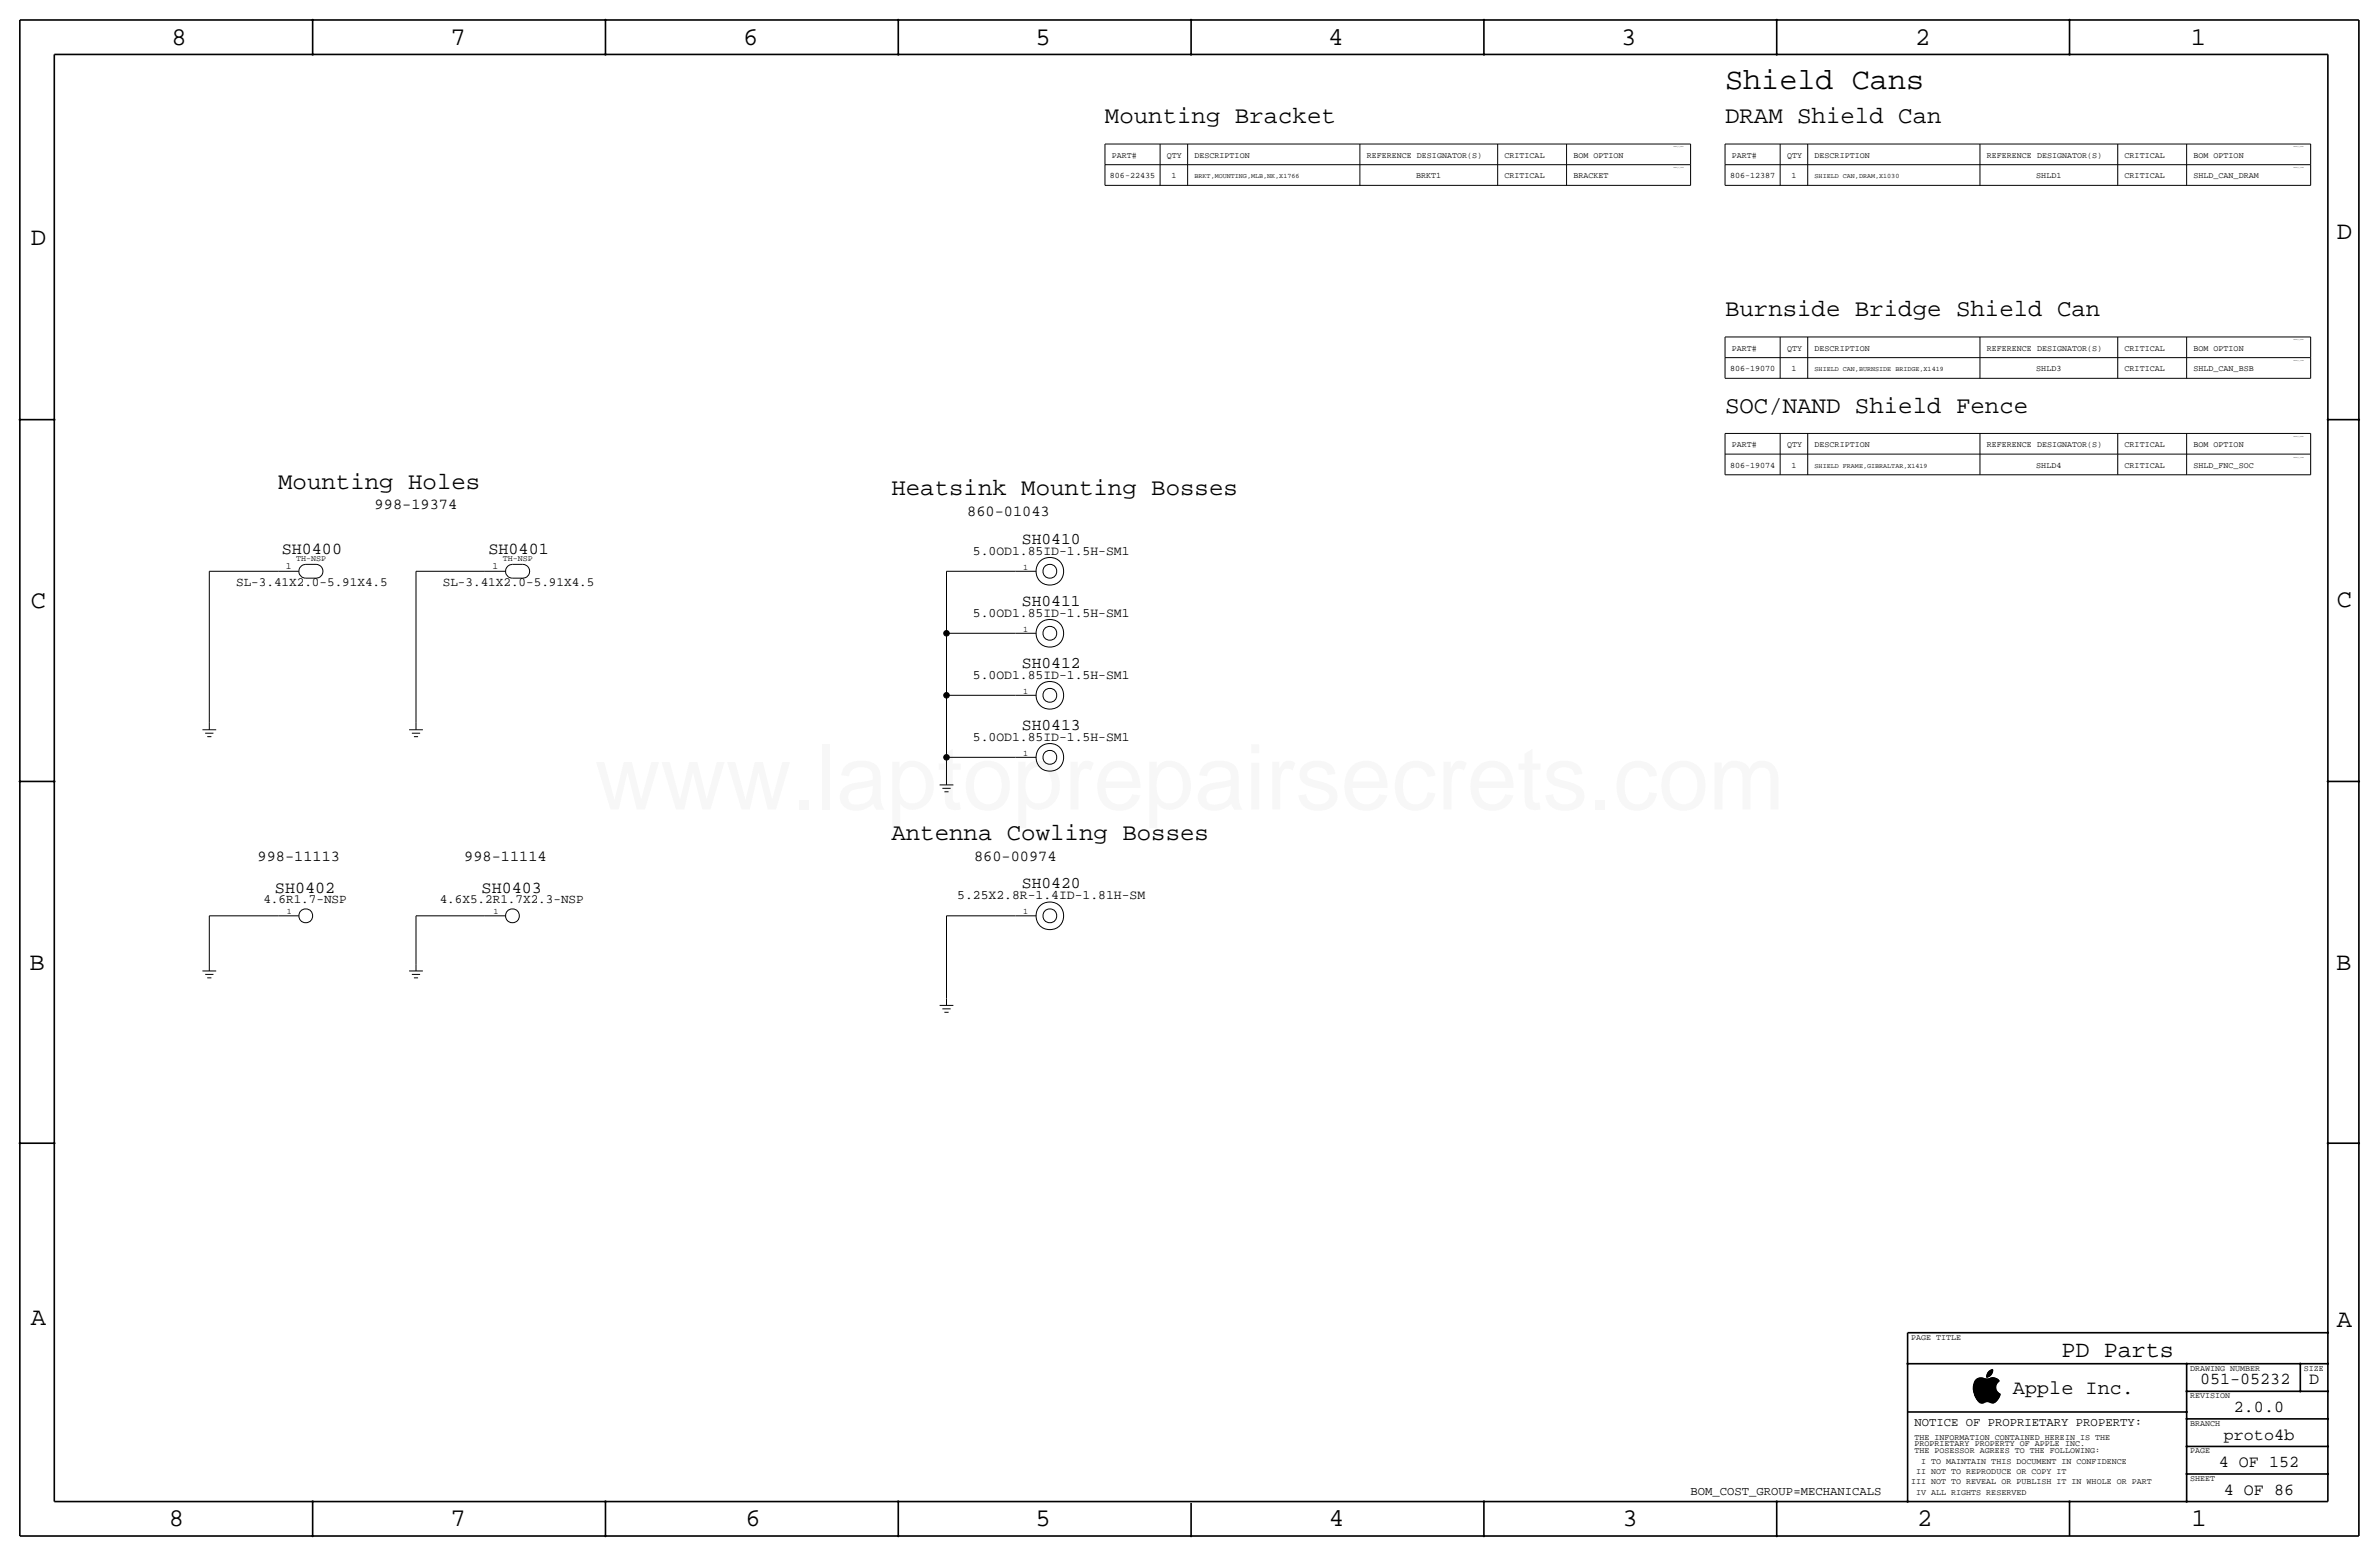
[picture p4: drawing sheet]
<svg xmlns="http://www.w3.org/2000/svg" width="877mm" height="574mm" viewBox="0 0 877 574" stroke-linecap="round" stroke-linejoin="round" font-family="sans-serif">
<defs><g id="words">
<text font-size="33.5" fill="#f00" x="219.3" y="298.4">www.laptoprepairsecrets.com</text>
<text font-size="11.1" x="636" y="32.8">Shield Cans</text>
<g font-size="9.4">
<text x="63.2" y="16.5">8</text>
<text x="166.1" y="16.5">7</text>
<text x="274" y="16.5">6</text>
<text x="381.7" y="16.5">5</text>
<text x="489.7" y="16.5">4</text>
<text x="597.6" y="16.5">3</text>
<text x="706.1" y="16.5">2</text>
<text x="807.7" y="16.5">1</text>
<text x="861.5" y="88.1">D</text>
<text x="11.4" y="90.4">D</text>
<text x="11.4" y="224.3">C</text>
<text x="861.5" y="223.8">C</text>
<text x="10.9" y="357.6">B</text>
<text x="861.3" y="357.4">B</text>
<text x="11.4" y="488.4">A</text>
<text x="861.5" y="489.2">A</text>
<text x="62.2" y="562.6">8</text>
<text x="166.1" y="562.6">7</text>
<text x="274.8" y="562.6">6</text>
<text x="381.7" y="562.6">5</text>
<text x="489.9" y="562.6">4</text>
<text x="598.1" y="562.6">3</text>
<text x="706.8" y="562.6">2</text>
<text x="807.9" y="562.6">1</text>
</g>
<g font-size="8.9">
<text x="407.4" y="45.5">Mounting Bracket</text>
<text x="636" y="45.5">DRAM Shield Can</text>
<text x="636" y="116.6">Burnside Bridge Shield Can</text>
<text x="636" y="152.1">SOC/NAND Shield Fence</text>
<text x="102.6" y="180.1">Mounting Holes</text>
<text x="328.6" y="182.6">Heatsink Mounting Bosses</text>
<text x="328.6" y="309.6">Antenna Cowling Bosses</text>
</g>
<text font-size="8.6" x="760" y="500.1">PD Parts</text>
<text font-size="7.4" x="742.1" y="513.9">Apple Inc.</text>
<g font-size="6.2">
<text x="103.9" y="204.2">SH0400</text>
<text x="180.1" y="204.2">SH0401</text>
<text x="101.4" y="329.2">SH0402</text>
<text x="177.6" y="329.2">SH0403</text>
<text x="811.1" y="510.3">051-05232</text>
<text x="851.3" y="510.3">D</text>
<text x="823.6" y="520.4">2.0.0</text>
<text x="819.9" y="530.6">proto4b</text>
<text x="818" y="540.8">4 OF 152</text>
<text x="819.9" y="550.9">4 OF 86</text>
</g>
<g font-size="6">
<text x="376.7" y="200.4">SH0410</text>
<text x="376.7" y="223.3">SH0411</text>
<text x="376.7" y="246.1">SH0412</text>
<text x="376.7" y="269">SH0413</text>
<text x="376.7" y="327.4">SH0420</text>
</g>
<g font-size="5.6">
<text x="138.1" y="187.7">998-19374</text>
<text x="356.6" y="190.2">860-01043</text>
<text x="94.9" y="317.2">998-11113</text>
<text x="171.1" y="317.2">998-11114</text>
<text x="359.1" y="317.2">860-00974</text>
</g>
<g font-size="4.8">
<text x="358.7" y="204.5">5.0OD1.85ID-1.5H-SM1</text>
<text x="358.7" y="227.3">5.0OD1.85ID-1.5H-SM1</text>
<text x="358.7" y="250.2">5.0OD1.85ID-1.5H-SM1</text>
<text x="358.7" y="273">5.0OD1.85ID-1.5H-SM1</text>
<text x="352.9" y="331.5">5.25X2.8R-1.4ID-1.81H-SM</text>
</g>
<g font-size="4.7">
<text x="87" y="215.9">SL-3.41X2.0-5.91X4.5</text>
<text x="163.2" y="215.9">SL-3.41X2.0-5.91X4.5</text>
<text x="97.1" y="333">4.6R1.7-NSP</text>
<text x="162.1" y="333">4.6X5.2R1.7X2.3-NSP</text>
</g>
<g font-size="4.5">
<text x="705.8" y="525.5">NOTICE OF PROPRIETARY PROPERTY:</text>
<text x="623.3" y="550.9">BOM_COST_GROUP=MECHANICALS</text>
</g>
<g font-size="3.5">
<text x="105.3" y="209.8">1</text>
<text x="181.5" y="209.8">1</text>
</g>
<g font-size="3.1">
<text x="409.9" y="58.2">PART#</text>
<text x="430.2" y="58.2">QTY</text>
<text x="440.4" y="58.2">DESCRIPTION</text>
<text x="503.9" y="58.2">REFERENCE DESIGNATOR(S)</text>
<text x="554.7" y="58.2">CRITICAL</text>
<text x="580.1" y="58.2">BOM OPTION</text>
<text x="638.5" y="58.2">PART#</text>
<text x="658.8" y="58.2">QTY</text>
<text x="669" y="58.2">DESCRIPTION</text>
<text x="732.5" y="58.2">REFERENCE DESIGNATOR(S)</text>
<text x="783.3" y="58.2">CRITICAL</text>
<text x="808.7" y="58.2">BOM OPTION</text>
<text x="409.2" y="65.8">806-22435</text>
<text x="431.8" y="65.8">1</text>
<text x="522.1" y="65.8">BRKT1</text>
<text x="554.7" y="65.8">CRITICAL</text>
<text x="580.1" y="65.8">BRACKET</text>
<text x="637.8" y="65.8">806-12387</text>
<text x="660.4" y="65.8">1</text>
<text x="750.7" y="65.8">SHLD1</text>
<text x="783.3" y="65.8">CRITICAL</text>
<text x="808.7" y="65.8">SHLD_CAN_DRAM</text>
<text x="638.5" y="129.3">PART#</text>
<text x="658.8" y="129.3">QTY</text>
<text x="669" y="129.3">DESCRIPTION</text>
<text x="732.5" y="129.3">REFERENCE DESIGNATOR(S)</text>
<text x="783.3" y="129.3">CRITICAL</text>
<text x="808.7" y="129.3">BOM OPTION</text>
<text x="637.8" y="136.9">806-19070</text>
<text x="660.4" y="136.9">1</text>
<text x="750.7" y="136.9">SHLD3</text>
<text x="783.3" y="136.9">CRITICAL</text>
<text x="808.7" y="136.9">SHLD_CAN_BSB</text>
<text x="638.5" y="164.8">PART#</text>
<text x="658.8" y="164.8">QTY</text>
<text x="669" y="164.8">DESCRIPTION</text>
<text x="732.5" y="164.8">REFERENCE DESIGNATOR(S)</text>
<text x="783.3" y="164.8">CRITICAL</text>
<text x="808.7" y="164.8">BOM OPTION</text>
<text x="637.8" y="172.5">806-19074</text>
<text x="660.4" y="172.5">1</text>
<text x="750.7" y="172.5">SHLD4</text>
<text x="783.3" y="172.5">CRITICAL</text>
<text x="808.7" y="172.5">SHLD_FNC_SOC</text>
<text x="109.2" y="206.8">TH-NSP</text>
<text x="185.4" y="206.8">TH-NSP</text>
<text x="377.2" y="210.1">1</text>
<text x="377.2" y="232.9">1</text>
<text x="377.2" y="255.8">1</text>
<text x="377.2" y="278.6">1</text>
<text x="105.7" y="336.8">1</text>
<text x="181.9" y="336.8">1</text>
<text x="377.2" y="337.1">1</text>
<text x="704.5" y="493.8">PAGE TITLE</text>
<text x="807.4" y="505.2">DRAWING NUMBER</text>
<text x="849.3" y="505.2">SIZE</text>
<text x="807.4" y="515.4">REVISION</text>
<text x="807.4" y="525.5">BRANCH</text>
<text x="705.8" y="533.1">PROPRIETARY PROPERTY OF APPLE INC.</text>
<text x="705.8" y="530.6">THE INFORMATION CONTAINED HEREIN IS THE</text>
<text x="705.8" y="535.7">THE POSESSOR AGREES TO THE FOLLOWING:</text>
<text x="708.2" y="539.5">I TO MAINTAIN THIS DOCUMENT IN CONFIDENCE</text>
<text x="807.4" y="535.7">PAGE</text>
<text x="706.4" y="543.3">II NOT TO REPRODUCE OR COPY IT</text>
<text x="807.4" y="545.8">SHEET</text>
<text x="704.5" y="547.1">III NOT TO REVEAL OR PUBLISH IT IN WHOLE OR PART</text>
<text x="706.4" y="550.9">IV ALL RIGHTS RESERVED</text>
</g>
<g font-size="2.5">
<text x="440.4" y="65.8">BRKT,MOUNTING,MLB,NK,X1766</text>
<text x="669" y="65.8">SHIELD CAN,DRAM,X1030</text>
<text x="669" y="136.9">SHIELD CAN,BURNSIDE BRIDGE,X1419</text>
<text x="669" y="172.5">SHIELD FRAME,GIBRALTAR,X1419</text>
</g>
<g font-size=".5">
<text x="616.9" y="54.4">TABLE_5_HEAD</text>
<text x="845.5" y="54.4">TABLE_5_HEAD</text>
<text x="616.9" y="62">TABLE_5_ITEM</text>
<text x="845.5" y="62">TABLE_5_ITEM</text>
<text x="845.5" y="125.5">TABLE_5_HEAD</text>
<text x="845.5" y="133.1">TABLE_5_ITEM</text>
<text x="845.5" y="161">TABLE_5_HEAD</text>
<text x="845.5" y="168.7">TABLE_5_ITEM</text>
</g>
</g></defs>
<g fill="none" stroke="#000" stroke-width=".37">
<path d="M407.4 53.1v7.6zM407.4 53.1h215.9zM427.7 53.1v7.6zM437.8 53.1v7.6zM501.3 53.1v7.6zM552.1 53.1v7.6zM577.5 53.1v7.6zM623.3 53.1v7.6zM636 53.1v7.6zM636 53.1h215.9zM656.3 53.1v7.6zM666.4 53.1v7.6z"/>
<path d="M729.9 53.1v7.6zM780.7 53.1v7.6zM806.1 53.1v7.6zM851.9 53.1v7.6zM407.4 60.7v7.6zM407.4 68.3h215.9zM407.4 60.7h215.9zM427.7 60.7v7.6zM437.8 60.7v7.6zM501.3 60.7v7.6zM552.1 60.7v7.6zM577.5 60.7v7.6z"/>
<path d="M623.3 60.7v7.6zM636 60.7h215.9zM636 60.7v7.6zM636 68.3h215.9zM656.3 60.7v7.6zM666.4 60.7v7.6zM729.9 60.7v7.6zM780.7 60.7v7.6zM806.1 60.7v7.6zM851.9 60.7v7.6zM636 124.2v7.6zM636 131.8h215.9z"/>
<path d="M636 124.2h215.9zM636 131.8v7.6zM636 139.4h215.9zM656.3 124.2v7.6zM656.3 131.8v7.6zM666.4 124.2v7.6zM666.4 131.8v7.6zM729.9 124.2v7.6zM729.9 131.8v7.6zM780.7 124.2v7.6zM780.7 131.8v7.6zM806.1 124.2v7.6z"/>
<path d="M806.1 131.8v7.6zM851.9 124.2v7.6zM851.9 131.8v7.6zM636 159.8v7.6zM636 159.8h215.9zM656.3 159.8v7.6zM666.4 159.8v7.6zM729.9 159.8v7.6zM780.7 159.8v7.6zM806.1 159.8v7.6zM851.9 159.8v7.6zM636 167.4v7.6z"/>
<path d="M636 175h215.9zM636 167.4h215.9zM656.3 167.4v7.6zM666.4 167.4v7.6zM729.9 167.4v7.6zM780.7 167.4v7.6zM806.1 167.4v7.6zM851.9 167.4v7.6zM77.2 210.6v55.8zM77.2 210.6h25.4zM102.6 210.6h7.6zM112.7 208h3.8z"/>
<path d="M112.7 213.1h3.8zM112.7 208a2.54 2.54 0 0 0-2.5 2.6 2.54 2.54 0 0 0 2.5 2.5M116.5 208a2.54 2.54 0 0 1 2.6 2.6 2.54 2.54 0 0 1-2.6 2.5M153.4 210.6v55.8zM153.4 210.6h25.4zM178.8 210.6h7.6zM188.9 208h3.8zM188.9 213.1h3.8zM188.9 208a2.54 2.54 0 0 0-2.5 2.6 2.54 2.54 0 0 0 2.5 2.5M192.7 208a2.54 2.54 0 0 1 2.6 2.6 2.54 2.54 0 0 1-2.6 2.5M348.9 210.6v22.8zM348.9 210.6h25.4z"/>
<path d="M374.3 210.6h7.7zM348.9 233.4v22.9zM348.9 233.4h25.4zM374.3 233.4h7.7zM348.9 256.3v22.8zM348.9 256.3h25.4zM374.3 256.3h7.7zM74.6 269h5.1zM75.6 270.3h3.1zM76.4 271.5h1.5zM77.2 266.4v2.6zM150.8 269h5.1z"/>
<path d="M151.8 270.3h3.1zM152.6 271.5h1.5zM153.4 266.4v2.6zM348.9 279.1v7.7zM348.9 279.1h25.4zM374.3 279.1h7.7zM346.4 289.3h5.1zM347.4 290.6h3.1zM348.2 291.8h1.5zM348.9 286.8v2.5zM77.2 337.6v17.7zM77.2 337.6h25.4z"/>
<path d="M102.6 337.6h7.6zM153.4 337.6v17.7zM153.4 337.6h25.4zM178.8 337.6h7.6zM348.9 337.6v30.4zM348.9 337.6h25.4zM374.3 337.6h7.7zM74.6 357.9h5.1zM75.6 359.2h3.1zM77.2 355.3v2.6zM150.8 357.9h5.1zM151.8 359.2h3.1z"/>
<path d="M153.4 355.3v2.6zM76.4 360.4h1.5zM152.6 360.4h1.5zM346.4 370.6h5.1zM347.4 371.9h3.1zM348.2 373.1h1.5zM348.9 368v2.6zM727.5 511.7h8.3zM727.5 511.8h8.3zM727.5 511.6h8.3zM727.5 511.9h8.3zM727.5 511.1h8.3z"/>
<path d="M727.5 512.2h8.4zM727.5 512.4h8.5zM727.5 511.2h8.2zM727.5 511.3h8.2zM727.5 511.5h8.2zM727.5 511.4h8.2zM727.5 512h8.3zM727.5 512.1h8.3zM727.5 512.3h8.4zM727.6 512.7h8.5zM727.6 512.5h8.4zM727.6 512.8h8.6z"/>
<path d="M727.6 510.8h8.2zM727.6 511h8.2zM727.6 510.9h8.2zM727.6 510.7h8.2zM727.6 512.6h8.4zM727.6 513.1h8.8zM727.6 512.9h8.6zM727.6 510.6h8.3zM727.6 510.5h8.3zM727.6 513h8.7zM727.7 513.2h8.8zM727.7 510.2h8.3z"/>
<path d="M727.7 510.4h8.2zM727.7 510.3h8.3zM727.7 513.3h8.9zM727.7 513.4h9.1zM727.7 510.1h8.3zM727.8 510h8.3zM727.8 513.6h9.2zM727.8 513.5h9.1zM727.8 509.9h8.4zM727.8 513.8h9.6zM727.8 513.7h9.4zM727.8 509.8h8.5z"/>
<path d="M727.9 509.6h8.5zM727.9 513.9h9.5zM727.9 509.7h8.4zM727.9 514h9.5zM727.9 514.1h9.5zM728 509.5h8.5zM728 514.2h9.4zM728 509.4h8.6zM728 509.3h8.7zM728 514.4h9.3zM728.1 514.5h9.2zM728.1 509.2h8.8z"/>
<path d="M728.1 509.1h8.9zM728.1 514.6h9.1zM728.2 509h8.8zM728.2 514.7h9zM728.2 514.8h9zM728.3 514.9h8.8zM728.3 508.9h8.7zM728.3 508.8h8.6zM728.3 515.1h8.7zM728.3 515h8.8zM728.4 515.2h8.6zM728.4 508.7h8.4z"/>
<path d="M728.5 515.3h8.4zM728.5 515.4h8.4zM728.5 508.6h8.2zM728.6 515.5h8.2zM728.6 508.5h8zM728.7 515.6h8zM728.7 515.7h7.9zM728.7 508.4h7.7zM728.8 515.8h7.8zM728.9 515.9h7.6zM728.9 508.3h3.1zM728.9 516h7.5z"/>
<path d="M729 516.1h7.3zM729 508.2h2.6zM729.1 516.2h7.1zM729.2 516.3h6.9zM729.2 508.1l1.8-.2a3.7 3.7 0 0 0 3.3-.1 2.44 2.44 0 0 1 2.7 1.3 2.72 2.72 0 0 0 .5 4.8 3.5 3.5 0 0 1-3.1 3.2l-1.6-.4-1.1 .2M729.2 508.1a4.7 4.7 0 0 0-1.2 6.3l1.8 2.6 .8 .2 1-.3M729.3 508.1h2.1zM729.3 516.4h6.7zM729.4 516.5h6.5zM729.5 516.6h6.3zM729.6 516.7h2.5zM729.6 507.9h1.4z"/>
<path d="M729.7 516.8h2.1zM729.8 516.9h1.9zM729.9 517h1.6zM730.2 517.1h1zM732.4 507.4h.8zM732.4 507.6h.4zM732.4 507.5h.6zM732.4 507.1h1.3zM732.4 507h1.4zM732.4 507.2h1.2zM732.4 507.3h1zM732.5 506.9h1.4z"/>
<path d="M732.5 506.8h1.5zM732.5 506.7h1.6zM732.5 506.6h1.7zM732.6 506.5h1.7zM732.6 506.4h1.7zM732.7 506.3h1.7zM732.7 506.2h1.7zM732.8 506.1h1.7zM732.8 506h1.7zM732.9 505.9h1.6zM733 505.8h1.6zM733.1 505.7h1.5z"/>
<path d="M733.1 508.3h3.1zM733.2 505.6h1.4zM733.2 516.7h2.5zM733.3 505.5h1.4zM733.4 505.4h1.3zM733.4 508.2h2.6zM733.6 516.8h2zM733.6 505.3h1.1zM733.7 508.1h2.1zM733.7 505.2h1zM733.8 516.9h1.7zM733.9 505.1h.8z"/>
<path d="M733.9 507.9h1.6zM734 517h1.3zM734.1 505h.6zM734.3 517.1h.7zM734.3 507.8h.8zM734.3 504.9h.4zM734.7 504.7a2.81 2.81 0 0 0-2.3 3 2.71 2.71 0 0 0 2.3-2.9"/>
<circle cx="387" cy="210.6" r="2.56"/>
<circle cx="387" cy="210.6" r="5.1"/>
<circle cx="387" cy="233.4" r="2.56"/>
<circle cx="387" cy="233.5" r="5.1"/>
<circle cx="387" cy="256.3" r="2.56"/>
<circle cx="387" cy="256.3" r="5.1"/>
<circle cx="387" cy="279.2" r="2.56"/>
<circle cx="387" cy="279.2" r="5.1"/>
<circle cx="112.7" cy="337.6" r="2.56"/>
<circle cx="188.9" cy="337.6" r="2.56"/>
<circle cx="387" cy="337.6" r="2.56"/>
<circle cx="387" cy="337.6" r="5.1"/>
</g>
<g fill="#000" stroke="#000" stroke-width=".37">
<path d="M115.1 7.2h.4v.3h-.4zM115.1 19.9h.4v.3h-.4zM223 7.2h.4v.3h-.4zM223 19.9h.4v.3h-.4zM331 19.9h.4v.3h-.4zM331 7.2h.4v.3h-.4zM438.9 7.2h.4v.3h-.4zM438.9 19.9h.4v.3h-.4zM546.9 7.2h.4v.3h-.4zM546.9 19.9h.4v.3h-.4zM654.8 19.9h.4v.3h-.4zM654.8 7.2h.4v.3h-.4z"/>
<path d="M762.8 19.9h.4v.3h-.4zM762.8 7.2h.4v.3h-.4zM7.1 154.5h.4v.4h-.4zM19.8 154.5h.4v.4h-.4zM858 154.5h.4v.4h-.4zM869.5 154.5h.3v.4h-.3zM7.1 287.9h.4v.3h-.4zM19.8 287.9h.4v.3h-.4zM858 287.9h.4v.3h-.4zM869.5 287.9h.3v.3h-.3zM7.1 421.2h.4v.4h-.4zM19.8 421.2h.4v.4h-.4z"/>
<path d="M858 421.2h.4v.4h-.4zM869.5 421.2h.3v.4h-.3zM858 491.1h.4v.3h-.4zM703.1 502.5h.4v.3h-.4zM806 502.5h.3v.3h-.3zM806 512.7h.3v.3h-.3zM847.9 512.7h.3v.3h-.3zM847.9 502.5h.3v.3h-.3zM858 502.5h.4v.3h-.4zM858 512.7h.4v.3h-.4zM806 520.3h.3v.3h-.3zM806 522.8h.3v.4h-.3z"/>
<path d="M806 533h.3v.3h-.3zM858 522.8h.4v.4h-.4zM858 533h.4v.3h-.4zM115.1 553.3h.4v.3h-.4zM223 553.3h.4v.3h-.4zM331 553.3h.4v.3h-.4zM546.9 553.3h.4v.3h-.4zM654.8 553.3h.4v.3h-.4zM703.1 553.3h.4v.3h-.4zM762.8 553.3h.4v.3h-.4zM806 543.1h.3v.4h-.3zM806 553.3h.3v.3h-.3z"/>
<path d="M858 543.1h.4v.4h-.4zM115.1 566h.4v.3h-.4zM223 566h.4v.3h-.4zM331 566h.4v.3h-.4zM438.9 566h.4v.3h-.4zM546.9 566h.4v.3h-.4zM654.8 566h.4v.3h-.4z"/>
<circle cx="348.9" cy="233.4" r="1.02"/>
<circle cx="348.9" cy="256.3" r="1.02"/>
<circle cx="348.9" cy="279.1" r="1.02"/>
</g>
<g fill="none" stroke="#000" stroke-width=".6" stroke-linecap="butt">
<path d="M7.3 7.4v558.8zM7.3 7.4h862.3zM115.3 7.4v12.7zM223.2 7.4v12.7zM331.2 7.4v12.7zM439.1 7.4v12.7zM547.1 7.4v12.7zM655 7.4v12.7zM763 7.4v12.7zM869.6 7.4v558.8zM20 20.1v533.4zM20 20.1h838.2z"/>
<path d="M858.2 20.1v533.4zM7.3 154.7h12.7zM858.2 154.7h11.4zM7.3 288h12.7zM858.2 288h11.4zM7.3 421.4h12.7zM858.2 421.4h11.4zM703.3 491.2h154.9zM703.3 491.2v62.3zM703.3 502.7h154.9zM806.1 502.7v50.8zM806.1 512.8h52.1z"/>
<path d="M848.1 502.7v10.1zM703.3 520.4h102.8zM806.1 533.1h52.1zM806.1 523h52.1zM20 553.5h838.2zM115.3 553.5v12.7zM223.2 553.5v12.7zM331.2 553.5v12.7zM439.1 554v12.2zM547.1 553.5v12.7zM655 553.5v12.7zM763 553.5v12.7z"/>
<path d="M806.1 543.3h52.1zM7.3 566.2h862.3z"/>
</g>
<use href="#words"/>
</svg>
